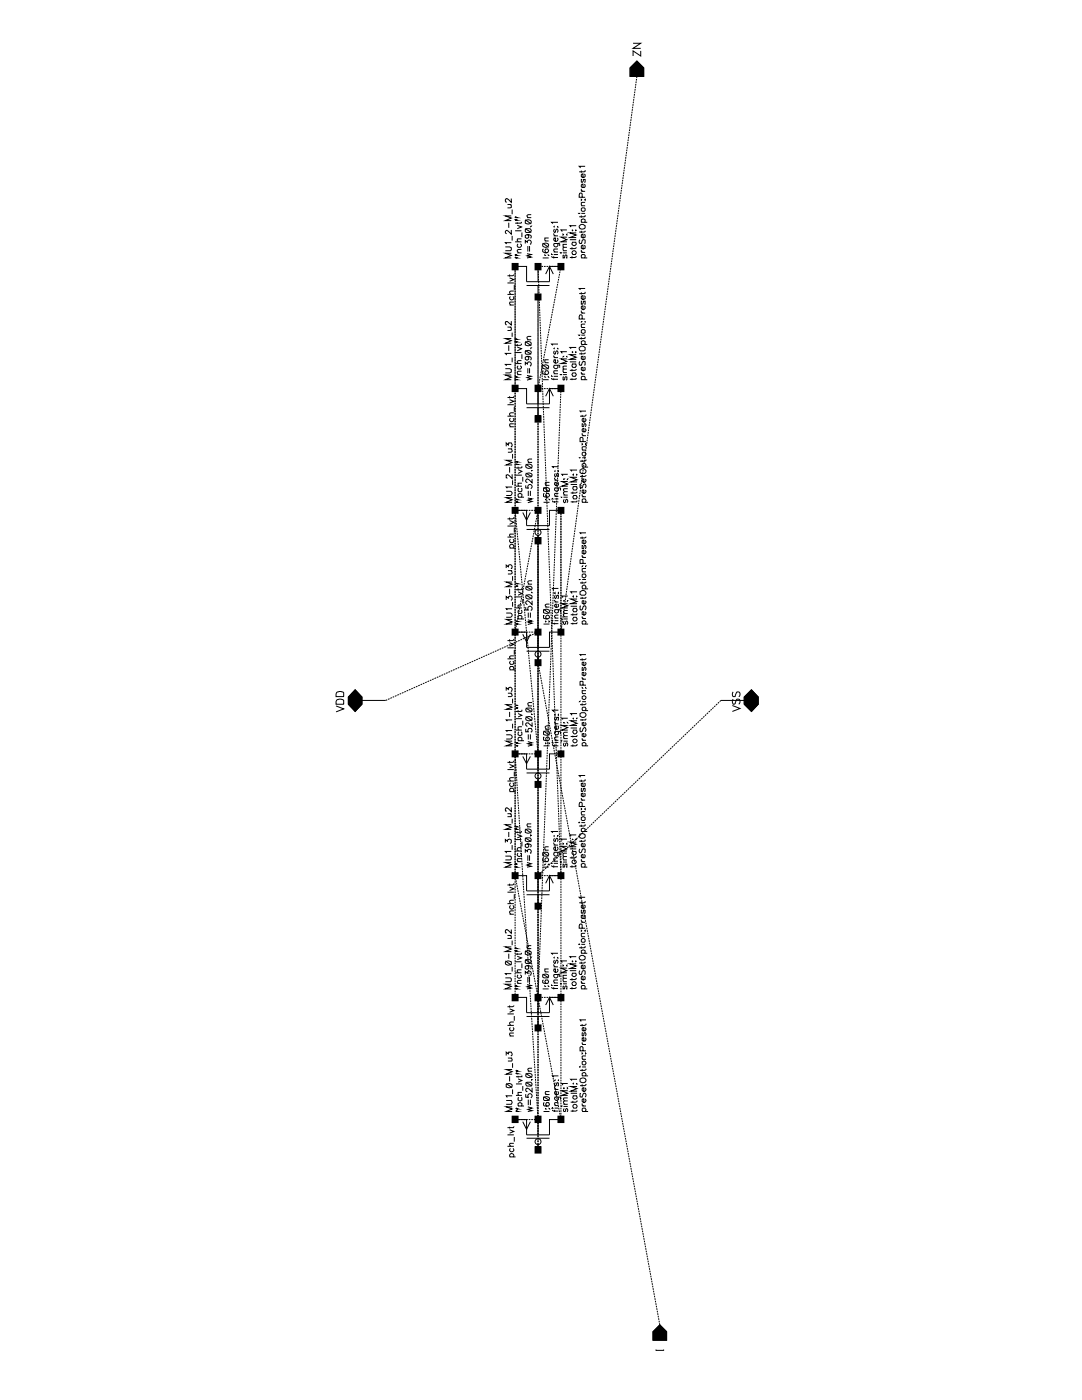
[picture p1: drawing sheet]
<svg xmlns="http://www.w3.org/2000/svg" width="216mm" height="279mm" viewBox="0 0 216 279" stroke-linecap="round" stroke-linejoin="round" font-family="sans-serif">
<g fill="none" stroke="#000" stroke-width=".2">
<path d="M125.7 13.5l1.4-1.3 1.3 1.3v1.7h-2.7zM126.3 8.6h1.5l-1.5 1.1h1.5M127.8 10.2v1l-1.5-1v1M102 39.6v.8l-.8-.8-.3 .1-.1 .4 .3 .3M116 39.8v.2zM116 37.7v.3l.3 .2M116 34v.5M116 38.2h.8M116.2 39.4v-.7l-.2-.2-.3 .1-.1 .8h1.2M116.2 35.8h-.2v.5l.2 .1 .2-.6h.4v.5l-.2 .1M116.6 36.7l.2 .2v.4l-.2 .1h-.4l-.2-.1v-.4l.3-.2v.7M116.6 34.7l.2 .2v.3l-.2 .2h-.4l-.2-.2v-.3l.3-.2v.7"/>
<path d="M116.7 39.9l.1-.1v.2zM116.8 34v.2l-.2 .1h-1M116.8 33.2h-1.2l.2 .3M100.8 49.3h.9l.3 .1v.5l-.1 .1h-1.1M101.3 58.8h1.2M101.3 56.5h1.2M101.3 40.8h.7M101.5 44.4v1.1M101.7 55.5l.8 .3-.8 .3M101.7 54.8v.4M101.8 40.8l.2 .2v.4l-.7 .1M101.9 59.2l-.2 .3 .3 .4 .4-.2 .1-.3-.1-.2"/>
<path d="M102 50.5h-1.2l1.2 .5-1.2 .5h1.2M102 48.4h-1.2l.3 .3M102 45.9v.8l-.6-.6a.34 .34 0 0 0-.5 0 .34 .34 0 0 0 .2 .6M102 43.1h-1.2l1.2 .4-1.2 .5h1.2M102.2 52.6h1.2v1.2h-1.2zM102.2 41.8v1M102.2 47.1v.9M102.5 58.1h-.6l-.2 .2 .2 .5M102.5 54.8l-.2 .2h-1M102.6 56.9v.9M102.8 53.2h2.3v3h4.5v-3h2.3M102.8 48.3h1.3"/>
<path d="M102.8 46.1h1.3M102.9 51.4l.3 .1M102.9 50.9l.3 .1M102.9 43.9h.3M102.9 43.3l.3 .1M103.2 45l.9 .3-.9 .3M103.2 50.5h.9M103.2 44.4v.3M103.4 48.7l-.2 .2 .2 .5h.4l.3-.3-.1-.3-.2-.1M104.1 49.8h-.6l-.3 .2 .3 .5M104.1 47.7h-.8l-.1 .3 .3 .3M104.1 44.3l-.1 .2h-1.2"/>
<path d="M104.1 46.4v.9M104.8 48.6v-.6l.4 .3a.41 .41 0 0 1 .4-.3 .41 .41 0 0 1 .5 .3 .41 .41 0 0 1-.4 .5M104.8 45.8l.2-.2h.7l.3 .5-.3 .3h-.7l-.2-.2zM104.8 44l.5-.1h.4a.35 .35 0 0 1 .3 .4 .35 .35 0 0 1-.3 .3l-.4 .1-.5-.2zM104.8 45.6l1.2 .8M104.8 43.9l1.2 .8M105.1 57h4.5M105.2 50.6l.8 .2-.8 .3 .8 .2-.8 .2M105.2 46.8l.3 .2v.4a.42 .42 0 0 1-.7 0v-.4l.4-.2a.64 .64 0 0 1 .8 .5l-.2 .2M105.2 43.4h.8M105.3 49.1v1.1M105.7 49.1v1.1"/>
<path d="M105.9 45.1h.1M106 42.8l-.8 .1v.3l.2 .2M106.8 58.7h1.2v1.2h-1.2zM106.8 52.6h1.2v1.2h-1.2zM107.4 53.2v3M107.4 57v2.3M108.3 48.7l.5-.2 .6 .2a.56 .56 0 0 1-.6 .7 .56 .56 0 0 1-.5-.7zM108.3 51.5h1.2M108.3 48.5l1.2 .9M108.5 49.7l-.2 .1v.4a.59 .59 0 0 0 .7 .3 .59 .59 0 0 0 .4-.6l-.1-.2h-.4a.43 .43 0 0 0-.2 .4 .43 .43 0 0 0 .4 .4M108.7 50.9l.1 .1zM108.7 48.1h.8"/>
<path d="M108.9 54.7l.7-1.5 .8 1.5M109.4 50.9l.1 .1zM109.5 47.5h-.8v.4l.2 .2M110.1 51.1l.2 .3h1M110.1 50.7l.1 .1zM110.5 48.6h1.1l.1 .5M110.5 46.6l.1 .3 .2 .2M110.5 51.1v.5M110.5 50.8h.8M110.5 50.3h.8M110.5 47.1h.8M110.6 45.2l-.1 .1z"/>
<path d="M110.7 48.6a.39 .39 0 0 0-.1 .6 .39 .39 0 0 0 .6 0 .39 .39 0 0 0 0-.6M110.7 45.7l-.2 .3 .2 .4 .1-.1 .1-.4 .2-.2 .2 .1v.3l-.1 .3M111.2 47.5a.41 .41 0 0 1 0 .6 .41 .41 0 0 1-.6 0 .41 .41 0 0 1 0-.6h.2v.7M111.2 45.3h.1zM111.3 52.6h1.2v1.2h-1.2zM111.3 49.7h-.7l-.1 .3 .2 .3M111.3 44.4h-1.2l.2 .2M111.8 50.5h.2zM112.4 46.7v.2zM112.4 50.5h.7M112.4 50h.7M112.5 50.9l-.1 .1v.5h.2l.3-.6 .2 .1v.5h-.2"/>
<path d="M113.1 49.4h-.7v.5l.1 .1M113.1 48.8h-.7v.4l.1 .2M113.1 47.3h-1.2l1.2 .5-1.2 .5h1.2M113.1 46.7v.2zM113.1 45.9h-1.2l.3 .3M113.7 47.8h1.3M114.1 49.4v.4M114.1 51.1v.5M114.1 48.3h.9M114.2 45.9v.2zM114.3 50.1a.42 .42 0 0 1 .6 .1 .42 .42 0 0 1-.1 .6h-.5l-.2-.3zM114.3 48.3a.39 .39 0 0 0 0 .6 .39 .39 0 0 0 .5 0 .39 .39 0 0 0 0-.6"/>
<path d="M114.9 45.9v.2zM115 51.1l-.3 .3h-1M115 49.4l-.3 .2h-1M115 46.5h-1.3l1.3 .4-1.3 .5h1.3M115 45h-1.3l.3 .3M115.5 42.6h.2zM115.7 45l.3-.2h.3l.5 .2v.5a.64 .64 0 0 1-.8 .2 .64 .64 0 0 1-.4-.6zM115.7 47.8l-.1 .3 .1 .5h.3l.3-.8 .5 .1v.6l-.2 .1M116 49.9v.3l.3 .2M116 41.7l.2-.2h.4l.2 .2v.3l-.2 .2h-.4l-.2-.2zM116 51.5h1.2M116 50.4h.8"/>
<path d="M116 43v.4M116 46.1v.4M116 58.3v.5M116 44.4h1.2M116 42.6h.8M116 41.1h.8M116.2 51.5l-.2-.2v-.3l.2-.2h.4l.2 .2v.3l-.2 .2M116.2 44.4l-.2-.1v-.4l.3-.2 .5 .2v.4l-.2 .1M116.6 48.9l.2 .2v.4l-.4 .2-.4-.2v-.4l.3-.2v.8M116.6 46.7l.2 .2v.4l-.4 .2-.4-.2v-.4l.3-.2v.8M116.6 59l.2 .2v.4l-.4 .2-.4-.2v-.4l.3-.2v.8M116.8 46.1l-.2 .2h-1"/>
<path d="M116.8 42.9v.3l-.2 .1h-1M116.8 40.4l-.8 .1v.4l.2 .2M116.8 58.3v.2l-.2 .1h-1M116.8 57.6h-1.2l.2 .2M100.8 73.6h.9l.3 .1v.6l-.3 .1h-.9M101.3 65.3h.7M101.5 68.9v1.1M101.7 79.8l.8 .3-.8 .3M101.7 79.1v.4M101.7 60.9h.8M101.8 65.3l.2 .1v.5l-.7 .1M102 74.8h-1.2l1.2 .5-1.2 .5h1.2"/>
<path d="M102 72.7h-1.2l.3 .3M102 70.5h-1.2l.3 .4M102 67.6h-1.2l1.2 .4-1.2 .5h1.2M102 64.1v.8l-.7-.7h-.4l-.1 .4 .3 .3M102.2 76.9h1.2v1.2h-1.2zM102.2 66.4v.8M102.2 71.4v.9M102.5 60.3h-.7l-.1 .3 .2 .3M102.5 79.1l-.1 .2h-1.1M102.8 77.6h2.3v3h4.5v-3h2.3M102.8 72.6h1.3M102.8 70.4h1.3"/>
<path d="M102.9 75.7l.3 .1M102.9 75.2l.3 .1M102.9 68.2h.3M102.9 67.6l.3 .1M103.2 69.3l.9 .3-.9 .4M103.2 68.7v.4M103.2 74.8h.9M103.4 73l-.2 .2 .2 .5h.4l.3-.3-.3-.4M104.1 74.1h-.6l-.3 .2 .3 .5M104.1 72l-.8 .1-.1 .2 .3 .3M104.1 68.6v.1l-.3 .2h-1M104.1 70.7v.9"/>
<path d="M104.8 72.9v-.6l.4 .3a.41 .41 0 0 1 .4-.3 .41 .41 0 0 1 .5 .3 .41 .41 0 0 1-.4 .5M104.8 70.1l.7-.2 .4 .2 .1 .3-.3 .3h-.7l-.2-.2zM104.8 68.3l.5-.1a.57 .57 0 0 1 .7 .5l-.5 .3-.5-.1-.2-.1zM104.8 69.9l1.2 .8M104.8 68.2l1.2 .8M105.2 74.9l.8 .2-.8 .3 .8 .2-.8 .3M105.2 71.1l.3 .2v.4a.42 .42 0 0 1-.7 0v-.4l.4-.2a.64 .64 0 0 1 .8 .5l-.2 .2M105.2 67.8h.8M105.3 73.5v1M105.7 73.5v1M105.9 69.4h.1M106 67.1h-.6l-.2 .2 .2 .5"/>
<path d="M106.8 76.9h1.2v1.2h-1.2zM107.4 77.6v3M108.3 73l.5-.2 .4 .1a.35 .35 0 0 1 .3 .3 .35 .35 0 0 1-.3 .4l-.4 .1-.5-.2zM108.3 75.8h1.2M108.3 72.8l1.2 .9M108.5 74l-.2 .1v.5l.5 .2a.49 .49 0 0 0 .7-.5l-.2-.3h-.4l-.2 .4 .4 .4M108.7 75.2l.1 .1zM108.7 72.4h.8M108.9 79.1l.7-1.5 .8 1.5M109.4 75.2l.1 .1zM109.5 71.8h-.8v.4l.2 .2M110.1 75.4l.1 .3h1.1"/>
<path d="M110.1 75l.1 .1zM110.5 72.9h1.1l.1 .5M110.5 71v.1l.3 .3M110.5 75.5v.4M110.5 75.1h.8M110.5 74.6h.8M110.5 71.4h.8M110.6 69.5l-.1 .1zM110.7 72.9a.39 .39 0 0 0-.1 .6 .39 .39 0 0 0 .6 0 .39 .39 0 0 0 0-.6M110.7 70l-.2 .3 .1 .3h.2l.1-.4 .3-.2 .1 .3-.1 .4M111.2 71.8a.41 .41 0 0 1 0 .6 .41 .41 0 0 1-.6 0 .41 .41 0 0 1 0-.6h.2v.7M111.2 69.6h.1z"/>
<path d="M111.3 76.9h1.2v1.2h-1.2zM111.3 74h-.7l-.1 .3 .2 .3M111.3 68.7h-1.2l.2 .2M111.8 74.8h.2zM112.4 71.1h.1M112.4 74.8h.7M112.4 74.3h.7M112.5 75.2l-.1 .1v.5l.1 .1 .2-.2v-.3l.2-.2 .2 .1v.5l-.2 .1M113 71.1l.1 .1zM113.1 73.7h-.7v.5l.1 .1M113.1 73.1l-.7 .1v.3l.1 .2M113.1 71.6h-1.2l1.2 .5-1.2 .5h1.2"/>
<path d="M113.1 70.2h-1.2l.3 .3M113.7 72.2h1.3M114.1 70.3h.2zM114.1 73.7v.4M114.1 75.5v.4M114.1 72.6h.9M114.3 74.4h.5l.2 .3-.2 .4h-.5l-.2-.3zM114.3 72.6l-.2 .3 .2 .4h.5l.2-.2-.2-.5M114.8 70.3h.2zM115 75.4l-.1 .3h-1.2M115 73.7l-.3 .2h-1M115 70.8h-1.3l1.3 .5-1.3 .4h1.3"/>
<path d="M115 69.3h-1.3l.3 .3M115.5 66.9h.2zM115.7 72.1l-.1 .3 .1 .5h.3l.2-.7h.6v.6l-.2 .1M115.8 69.2l.5-.1 .5 .2v.5l-.3 .2h-.7l-.2-.3v-.3zM116 74.3v.2l.3 .2M116 64.2h.1M116 62v.3l.3 .2M116 67.3v.4M116 70.4v.4M116 75.8h1.2M116 74.7h.8M116 68.7h1.2"/>
<path d="M116 66.9h.8M116 65.4h.8M116 62.5h.8M116.2 75.8l-.2-.1v-.4l.2-.2h.4l.2 .2v.4l-.2 .1M116.2 68.7l-.2-.1v-.4l.3-.2 .5 .2v.4l-.2 .1M116.2 65.8h.4l.2 .2v.4a.42 .42 0 0 1-.7 0 .42 .42 0 0 1 .1-.6zM116.2 63.7v-.7l-.2-.2-.3 .1-.1 .8h1.2M116.2 60.1h-.2v.6a.46 .46 0 0 0 .4-.6h.4v.6h-.2M116.6 73.3l.2 .1v.4l-.4 .2-.4-.2v-.4l.3-.1v.7M116.6 71.1l.2 .1v.4l-.4 .2-.4-.2v-.4l.3-.1v.7M116.6 61l.2 .2v.4l-.4 .2-.4-.2v-.4l.3-.2v.8M116.7 64.2l.1 .1z"/>
<path d="M116.8 70.4l-.2 .2h-1M116.8 67.2v.3l-.2 .1h-1M116.8 64.7l-.8 .1v.4l.2 .2M101 98h.9l.3 .4-.3 .5h-.9M101 89.1v-.7l.4 .4 .1-.4h.5l.2 .5-.1 .3h-.2M101.3 83.1h1.2M101.3 80.8h1.2M101.3 89.6h.9M101.7 93.2v1.1M101.7 85.2h.8M101.9 83.5l-.2 .4 .3 .3 .5-.3-.1-.4M101.9 89.6l.3 .5-.3 .2h-.6"/>
<path d="M102.2 99.3h-1.2l1.2 .4-1.2 .5h1.2M102.2 97.2h-1.2l.2 .3M102.2 94.7v.8l-.6-.6-.4-.2-.2 .1v.5l.3 .1M102.2 91.9h-1.2l1.2 .4-1.2 .5h1.2M102.3 90.6v.9M102.3 95.8v1M102.5 84.6h-.7l-.1 .3 .2 .3M102.5 82.4h-.6l-.2 .1v.3l.2 .3M102.6 81.2v.9M103 97h1.1M103 94.8h1.1M103 99.7h.4"/>
<path d="M103 92.6l.4 .1M103 92.1l.4 .1M103.4 93.7l.7 .4-.7 .4M103.4 99.2h1.2M103.4 93.1v.5M103.5 99.2l-.1-.1v-.5l.3-.1 .4 .1v.5l-.1 .1M103.5 97.5h-.1v.5l.1 .1h.5l.1-.1v-.5h-.1M104.1 96.4h-.7v.5l.1 .1M104.1 93v.3l-.1 .1h-1M104.3 95.2v.9M104.9 96.9v.5l.5 .1a.45 .45 0 0 1 0-.7 .45 .45 0 0 1 .7 .1 .45 .45 0 0 1-.2 .6M104.9 94.4l1.3 .8"/>
<path d="M104.9 92.6l1.3 .9M105 94.6l.7-.2 .4 .2 .1 .2-.3 .4h-.7l-.3-.4zM105 92.8a.62 .62 0 0 1 .7-.2 .62 .62 0 0 1 .4 .7 .62 .62 0 0 1-.8 .2 .62 .62 0 0 1-.3-.7zM105.1 81.4h4.5M105.3 99.4l.9 .2-.9 .2 .9 .3-.9 .2M105.3 92.3h.9M105.4 98v1M105.8 98v1M106 93.9h.2zM106.2 95.6v.8l-.6-.6-.4-.2-.3 .2v.3l.3 .2M106.2 91.6h-.6l-.3 .2 .3 .5M106.8 83h1.2v1.2h-1.2z"/>
<path d="M107.4 81.4v2.2M108.5 97.5l.5-.2 .4 .1a.35 .35 0 0 1 .3 .3 .35 .35 0 0 1-.3 .3l-.4 .1-.5-.1zM108.5 97.3l1.1 .8M108.6 98.5l-.1 .1v.5l.5 .1a.49 .49 0 0 0 .6-.4l-.1-.3h-.4l-.2 .4 .3 .3M108.8 96.9h.8M108.9 99.7h.1h-.2zM109.6 99.7h.1M109.6 96.3h-.7l-.1 .3 .3 .3M110.2 99.6h.1zM110.2 99.9l.1 .3h1.1M110.7 97.4h1.1v.5M110.7 95.3v.3l.3 .2"/>
<path d="M110.7 94.1v-.1zM110.7 100v.3M110.7 99.6h.7M110.7 99.1h.7M110.7 95.8h.7M110.8 97.4l-.1 .1a.4 .4 0 0 0 .2 .5 .4 .4 0 0 0 .5-.1v-.4l-.1-.1M110.8 94.5l-.1 .2 .1 .5 .3-.6h.3v.5l-.1 .1M111.3 96.3l.1 .1v.4a.42 .42 0 0 1-.6 .1 .42 .42 0 0 1-.1-.6h.3v.6M111.4 98.5h-.7v.3l.2 .3M111.4 94l-.1 .1zM111.4 93.1h-1.2l.3 .3M112 99.2l.1 .1z"/>
<path d="M112.4 95.6h.2zM112.4 99.2h.9M112.4 98.8h.9M112.6 99.7l-.2 .2 .1 .3 .1 .1 .3-.1v-.4l.2-.1 .2 .2-.2 .4M113.2 95.6h.1M113.3 98.1h-.6l-.3 .2 .3 .5M113.3 97.5h-.8l-.1 .4 .3 .2M113.3 96.1h-1.2l1.2 .5-1.2 .4h1.2M113.3 94.7h-1.2l.2 .3M113.9 96.7h1.2M114.3 98.1v.5M114.3 100v.3"/>
<path d="M114.3 97.1h.8M114.4 94.7v.1zM114.5 98.9h.5l.1 .2-.1 .5h-.5l-.2-.3zM114.5 97.1l-.2 .3 .2 .4h.5l.1-.3-.1-.4M115 94.7h.1zM115.1 99.9v.3h-1.2M115.1 98.1l-.2 .3h-1M115.1 95.2h-1.2l1.2 .6-1.2 .4h1.2M115.1 93.8h-1.2l.2 .3M115.7 91.4h.1M115.7 93.8a.61 .61 0 0 1 .8-.3 .61 .61 0 0 1 .3 .8l-.1 .2h-.7l-.3-.2zM115.9 96.6l-.2 .1v.6l.5 .1 .2-.7 .4-.1 .1 .3-.1 .5"/>
<path d="M116.2 98.6v.4l.3 .1M116.2 88.6v.1zM116.2 86.4v.4l.3 .2M116.2 99.1h.7M116.2 82.8v.4M116.2 91.8v.4M116.2 94.8v.4M116.2 93.2h1.1M116.2 91.4h.7M116.2 89.8h.7M116.2 87h.7M116.3 93.2l-.1-.2v-.4a.42 .42 0 0 1 .6 0 .42 .42 0 0 1 0 .6"/>
<path d="M116.3 90.3h.5a.4 .4 0 0 1 0 .6 .4 .4 0 0 1-.6-.2zM116.3 88.1v-.6l-.4-.2-.2 .2v.6h1.2M116.3 84.6h-.1v.5l.1 .1 .3-.6h.2l.1 .3-.1 .3M116.8 97.8a.4 .4 0 0 1 0 .6 .4 .4 0 0 1-.6-.1v-.4l.3-.1v.7M116.8 95.6a.4 .4 0 0 1 0 .6 .4 .4 0 0 1-.6-.1v-.4l.3-.1v.7M116.8 85.5l.1 .3-.1 .4h-.5l-.1-.2v-.3l.3-.2v.7M116.8 83.5a.4 .4 0 0 1 0 .5 .4 .4 0 0 1-.5 .2l-.1-.2v-.3l.3-.2v.7M116.8 88.6v.1zM116.9 94.8l-.2 .3h-1M116.9 91.7v.2l-.2 .1h-1M116.9 89.2h-.7v.5l.1 .1M116.9 82.7v.2l-.2 .2h-1"/>
<path d="M116.9 82h-1.2l.2 .3M101 119.7v-.7l.4 .4 .1-.4h.4l.3 .4-.1 .3-.2 .1M101 113.4v-.6l.4 .3 .1-.3a.45 .45 0 0 1 .6 .1 .45 .45 0 0 1 0 .6h-.2M101.3 107.2h1.2M101.3 105h1.2M101.3 113.9h.9M101.7 103.9l.8 .3-.8 .4M101.7 109.4h1.2M101.7 103.3v.4M101.7 117.5v1.1M101.9 109.4l-.2-.4 .3-.4 .4 .1 .1 .3-.1 .4M101.9 107.6l-.2 .3 .2 .4h.5l.1-.3-.1-.4"/>
<path d="M101.9 113.9l.3 .5-.3 .2h-.6M102.2 101.3h1.2v1.1h-1.2zM102.2 116.2h-1.2l1.2 .4-1.2 .5h1.2M102.3 115v.9M102.5 106.6h-.7l-.1 .3 .2 .3M102.5 103.2v.2l-.2 .1h-1M102.6 105.3v1M102.8 101.9h2.3v3h4.5v-3h2.3M103 119.1h1.1M103 100.2h.4M103 117h.4M103 116.4l.4 .1"/>
<path d="M103.4 118.1l.7 .3-.7 .4M103.4 117.4v.5M104.1 117.3v.3l-.1 .1h-1M104.3 102.3l.8 1.5 .7-1.5M104.3 119.5v1M104.9 118.7l1.3 .8M104.9 117l1.3 .8M105 118.9a.62 .62 0 0 1 .7-.2 .62 .62 0 0 1 .4 .7 .62 .62 0 0 1-.8 .2 .62 .62 0 0 1-.3-.7zM105.1 105.7h4.5M105.2 117h.7l.3 .3a.68 .68 0 0 1-.7 .5 .68 .68 0 0 1-.6-.5zM105.3 116.6h.9M106.1 118.2l.1 .1h-.2z"/>
<path d="M106.2 119.9v.7l-.6-.5-.4-.2-.3 .2v.3l.3 .2M106.2 115.9h-.6l-.3 .2 .3 .5M106.8 107.3h1.2v1.2h-1.2zM106.8 101.3h1.2v1.1h-1.2zM107.4 101.9v3M107.4 106.8v1.1M108.5 100.2h1.1M110.7 119.7v.2l.3 .2M110.7 118.3v.1zM110.8 118.8l-.1 .2 .1 .5 .3-.6h.3v.5l-.1 .1M111.3 101.3h1.2v1.1h-1.2zM111.4 118.3v.1z"/>
<path d="M111.4 117.4h-1.2l.3 .3M112.4 119.9h.2zM113.2 119.9h.1M113.3 119h-1.2l.2 .3M114.3 119h.1v.1zM115 119h.1zM115.1 119.5h-1.2l1.2 .6-1.2 .4h1.2M115.1 118.1h-1.2l.2 .3M115.7 115.7h.1M115.7 118.1a.61 .61 0 0 1 .8-.3 .61 .61 0 0 1 .3 .8l-.1 .2h-.7l-.3-.2zM116.2 114.7l.1-.1h.5a.4 .4 0 0 1 0 .6 .4 .4 0 0 1-.6-.2zM116.2 112.9h.1"/>
<path d="M116.2 110.7v.4l.3 .2M116.2 100.2h1.1M116.2 107.1v.4M116.2 116.1v.4M116.2 119.1v.4M116.2 117.5h1.1M116.2 115.7h.7M116.2 114.1h.7M116.2 111.3h.7M116.3 100.2h-.1v-.5l.1-.1h.5l.1 .2-.1 .4M116.3 117.5l-.1-.2v-.3l.1-.2a.4 .4 0 0 1 .5 .2 .4 .4 0 0 1 0 .5M116.3 112.4v-.6l-.5-.1-.1 .7h1.2"/>
<path d="M116.3 108.9h-.1v.6h.2l.2-.6h.2l.1 .4-.1 .2M116.8 119.9a.4 .4 0 0 1 0 .6 .4 .4 0 0 1-.6-.1v-.4l.3-.1v.7M116.8 109.8a.42 .42 0 0 1 0 .7 .42 .42 0 0 1-.6-.1v-.4l.3-.2v.8M116.8 107.8a.42 .42 0 0 1 0 .6 .42 .42 0 0 1-.6 0v-.5l.3-.1v.7M116.8 112.9h.1M116.9 119.1l-.1 .3h-1.1M116.9 116.1l-.2 .2h-1M116.9 113.5h-.7v.5l.1 .1M116.9 107.1l-.2 .3h-1M116.9 106.3h-1.2l.2 .3M67.1 139.8l.5-.3 .8 .1 .2 .2v.7h-1.5zM67.1 138.3l.5-.3 .8 .1 .2 .2v.7h-1.5z"/>
<path d="M70.9 137.7l1.3 1.4v1.4l-1.3 1.5-1.4-1.5v-1.4zM70.9 139.8h6.1M101 122.3h.9l.3 .4-.1 .3-.2 .2h-.9M101 137.8v-.6l.4 .4 .1-.4a.45 .45 0 0 1 .6 .1 .45 .45 0 0 1 0 .6l-.2 .1M101.3 131.5h1.2M101.3 129.3h1.2M101.3 138.3h.9M101.7 128.3l.8 .3-.8 .3M101.7 127.6v.4M101.7 133.7h1.2M101.9 133.7l-.2-.3 .2-.4h.5l.1 .3-.1 .4M101.9 131.9l-.2 .3 .2 .4h.5l.1-.3-.1-.4"/>
<path d="M101.9 138.3l.3 .6-.3 .1h-.6M102.2 125.6h1.2v1.1h-1.2zM102.2 123.6h-1.2l1.2 .5-1.2 .4h1.2M102.2 121.5h-1.2l.2 .3M102.3 120.1v1M102.3 139.4v1M102.5 130.9l-.7 .1-.1 .2 .2 .3M102.5 127.5v.2l-.2 .1h-1M102.6 129.7v.9M102.8 126.2h2.3v3h4.5v-3h2.3M103 121.3h1.1M103 124.5h.4"/>
<path d="M103 124h.4M103.4 123.5h1.2M103.5 123.5l-.1-.1v-.4l.1-.1h.5l.1 .1v.4l-.1 .1M103.5 121.8l-.1 .1v.4l.1 .1h.5l.1-.1v-.4l-.1-.1M104.1 120.7l-.7 .1v.4l.1 .1M104.3 126.6l.8 1.5 .7-1.5M104.9 121.2v.6h.5a.46 .46 0 0 1 0-.7 .46 .46 0 0 1 .7 0 .46 .46 0 0 1 0 .7h-.2M105.1 130h4.5M105.3 123.7l.9 .3-.9 .1 .9 .3-.9 .2M105.4 122.3v1M105.8 122.3v1M106.8 131.7h1.2v1.1h-1.2z"/>
<path d="M106.8 125.6h1.2v1.1h-1.2zM107.4 126.2v3M107.4 131.1v1.1M108.5 121.8l.5-.2 .4 .1a.35 .35 0 0 1 .3 .3 .35 .35 0 0 1-.3 .3l-.4 .1-.5-.1zM108.5 124.5h1.1M108.5 121.6l1.1 .8M108.6 122.9h-.1v.5l.5 .1a.49 .49 0 0 0 .6-.4 .38 .38 0 0 0-.3-.3 .38 .38 0 0 0-.4 .3 .38 .38 0 0 0 .3 .4M108.8 124h.2zM108.8 121.2h.8M109.6 124v.1zM109.6 120.6h-.7l-.1 .3 .3 .3M110.2 124.2l.1 .3h1.1"/>
<path d="M110.2 123.8v.2zM110.7 121.7l1.1 .1v.4M110.7 124.3v.3M110.7 123.9h.7M110.7 123.4h.7M110.7 120.1h.7M110.8 121.7a.4 .4 0 0 0 0 .6 .4 .4 0 0 0 .6-.1v-.4l-.1-.1M111.3 120.6h.1v.5a.37 .37 0 0 1-.6 .1 .37 .37 0 0 1 .1-.6l.1 .6M111.3 125.6h1.2v1.1h-1.2zM111.4 122.8h-.5l-.2 .1 .2 .5M112 123.5l.1 .1zM112.4 123.5h.9"/>
<path d="M112.4 123.1h.9M112.6 124l-.2 .2 .2 .4 .3-.1v-.4l.1-.1h.2l.1 .4-.2 .2M113.3 122.4l-.8 .1-.1 .4 .3 .2M113.3 121.8h-.6l-.3 .2 .3 .4M113.3 120.5h-1.2l1.2 .4-1.2 .4h1.2M113.9 121h1.2M114.3 122.4v.5M114.3 124.3v.3M114.3 121.4h.8M114.5 123.2h.5l.1 .2-.1 .5-.4 .1-.2-.2-.1-.4zM114.5 121.4l-.2 .3 .2 .4h.5l.1-.3-.1-.4M115.1 124.2v.3h-1.2"/>
<path d="M115.1 122.4v.3h-1.2M115.7 140h.1M115.9 120.9l-.2 .1v.6l.2 .2 .3-.1 .2-.7 .2-.1h.2l.1 .3-.1 .6M116.2 123v.3l.3 .1M116.2 137.2v.1zM116.2 135.1v.3l.3 .2M116.2 131.4v.4M116.2 124.5h1.1M116.2 123.4h.7M116.2 138.4h.7M116.2 135.6h.7M116.3 124.5h-.1v-.5a.39 .39 0 0 1 .6-.1 .39 .39 0 0 1 0 .6"/>
<path d="M116.3 136.7v-.6l-.5-.1-.1 .7h1.2M116.3 133.2l-.1 .1v.5h.2l.3-.6 .2 .2-.1 .4M116.8 122.1a.4 .4 0 0 1 0 .6 .4 .4 0 0 1-.6-.1v-.4l.3-.1v.7M116.8 134.2a.4 .4 0 0 1 0 .6 .4 .4 0 0 1-.6-.1v-.4l.3-.1v.7M116.8 132.2a.4 .4 0 0 1 0 .6 .4 .4 0 0 1-.6-.1v-.5h.3v.6M116.8 137.2l.1 .1zM116.9 137.8h-.7v.5l.1 .1M116.9 131.4l-.2 .3h-1M116.9 130.6h-1.2l.2 .3M143.8 139.8h6.1M146.3 139.5l-.2 .4a.52 .52 0 0 0 .4 .6l.2-.1 .3-.8 .4-.1a.6 .6 0 0 1 0 1M146.3 138.1l-.2 .3 .2 .6 .4-.1 .4-.8h.3a.54 .54 0 0 1 0 .9"/>
<path d="M149.9 137.7l1.4 1.4v1.4l-1.4 1.5-1.4-1.5v-1.4zM67.1 140.9l1.5 .6-1.5 .6M101 146.6h.9l.3 .4-.1 .3-.2 .2h-.9M101.3 155.9h1.2M101.3 153.6h1.2M101.7 152.6l.8 .3-.8 .3M101.7 142.1v1M101.7 151.9v.4M101.7 158h1.2M101.9 158l-.2-.3 .2-.4h.5l.1 .3-.1 .4M101.9 156.2l-.2 .4 .3 .4 .4-.1 .1-.3-.1-.4M102.2 149.9h1.2v1.1h-1.2z"/>
<path d="M102.2 147.9h-1.2l1.2 .5-1.2 .4h1.2M102.2 145.8h-1.2l.2 .2M102.2 143.7h-1.2l.2 .2M102.2 140.6h-1.2l1.2 .5-1.2 .5h1.2M102.3 144.4v1M102.5 155.2h-.6l-.2 .2 .2 .5M102.5 151.8v.2l-.2 .1h-1M102.6 154v.9M102.8 150.5h2.3v3h4.5v-3h2.3M103 145.7h1.1M103 143.4h1.1M103 148.8h.4"/>
<path d="M103 148.3h.4M103 141.3h.4M103 140.8h.4M103.4 142.4l.7 .3-.7 .4M103.4 141.7v.5M103.4 147.8h1.2M103.5 147.8l-.1-.1v-.4l.1-.1h.5l.1 .1v.4l-.1 .1M103.5 146l-.1 .2v.4l.3 .2 .4-.2v-.4l-.1-.2M104.1 145l-.7 .1v.4l.1 .2M104.1 141.6v.3l-.1 .1h-1M104.3 151l.8 1.4 .7-1.4M104.3 143.8v1"/>
<path d="M104.9 145.5v.5h.5l-.1-.3 .2-.3h.5l.2 .5-.3 .2M104.9 143l1.3 .8M104.9 141.3l1.3 .8M105 143.2a.62 .62 0 0 1 .7-.2 .62 .62 0 0 1 .4 .7 .62 .62 0 0 1-.8 .2 .62 .62 0 0 1-.3-.7zM105 141.5l.2-.2h.7l.3 .4-.3 .4h-.7l-.3-.4zM105.1 154.3h4.5M105.3 148l.9 .3-.9 .1 .9 .3-.9 .2M105.3 140.9h.9M105.4 146.6v1M105.8 146.6v1M106.1 142.5l.1 .1h-.2zM106.2 144.2v.7l-.8-.6h-.3l-.2 .4 .3 .2"/>
<path d="M106.2 140.2h-.6l-.3 .2 .3 .5M106.8 156h1.2v1.1h-1.2zM106.8 149.9h1.2v1.1h-1.2zM107.4 150.5v3M107.4 155.4v1.1M108.5 146l.5-.1 .4 .1a.35 .35 0 0 1 .3 .3 .35 .35 0 0 1-.3 .3l-.4 .1-.5-.1zM108.5 148.8h1.1M108.5 145.9l1.1 .8M108.6 147.2h-.1v.5l.5 .1a.49 .49 0 0 0 .6-.4 .38 .38 0 0 0-.3-.3 .38 .38 0 0 0-.4 .3 .38 .38 0 0 0 .3 .4M108.8 145.5h.8M108.9 148.3v.1zM109.6 148.3v.1z"/>
<path d="M109.6 144.9h-.5l-.3 .1 .3 .5M110.2 148.2h.1zM110.2 148.5v.2l.3 .1h.9M110.7 146h1.1v.5M110.7 144l.1 .4h.2M110.7 142.7v-.1v.1zM110.7 148.6v.4M110.7 147.7h.7M110.7 148.2h.7M110.7 144.4h.7M110.8 146l-.1 .2 .1 .4h.5l.1-.1v-.5h-.1M110.8 143.2l-.1 .1 .1 .5 .3-.6h.3v.5l-.1 .1"/>
<path d="M111.3 144.9h.1v.5l-.1 .1h-.5l-.1-.4 .3-.2v.6M111.3 149.9h1.2v1.1h-1.2zM111.4 147.1h-.5l-.2 .1 .2 .5M111.4 142.6v.1zM111.4 141.7h-1.2l.3 .4M112 147.9l.1-.1zM112.4 147.9h.9M112.4 147.4h.9M112.5 144.2l.1 .1h-.2zM112.6 148.3l-.2 .2 .2 .4 .3-.1v-.4l.1-.1h.2l.1 .4-.2 .2M113.2 144.2l.1 .1zM113.3 146.8h-.8l-.1 .4 .3 .2"/>
<path d="M113.3 146.1h-.6l-.3 .2 .3 .5M113.3 144.8h-1.2l1.2 .4-1.2 .5h1.2M113.3 143.3h-1.2l.2 .3M113.9 145.3h1.2M114.3 143.3l.1 .1zM114.3 146.8v.4M114.3 148.6v.4M114.3 145.7h.8M114.5 145.7l-.2 .3 .2 .4a.43 .43 0 0 0 .5-.1 .43 .43 0 0 0 0-.6M115 143.3h.1zM115.1 148.5v.2l-.2 .1h-1M115.1 146.7v.3h-1.2"/>
<path d="M115.1 143.8h-1.2l1.2 .6-1.2 .4h1.2M115.1 142.4h-1.2l.2 .3M115.7 142.4l.3-.2h.7a.5 .5 0 0 1 .2 .6 .5 .5 0 0 1-.4 .4h-.3l-.5-.3zM115.9 145.2l-.2 .2v.5l.2 .1h.3l.1-.5 .5-.3 .1 .3-.1 .5M116 159.3v.2l.3 .2M116 155.6v.4M116 159.7h.8M116.2 147.3v.3l.3 .1M116.2 157.3l-.2 .1v.5l.2 .1 .1-.2 .1-.4 .2-.1 .2 .1v.5l-.2 .1M116.2 140.4v.4M116.2 143.5v.3M116.2 148.8h1.1"/>
<path d="M116.2 147.7h.7M116.2 141.8h1.1M116.2 140h.7M116.3 148.8h-.1v-.5a.39 .39 0 0 1 .6-.1 .39 .39 0 0 1 0 .6M116.3 141.8l-.1-.2v-.3l.1-.2h.5l.1 .3-.1 .4M116.6 158.3l.2 .1v.4l-.4 .2-.4-.2v-.4l.3-.1v.7M116.6 156.3l.2 .1v.4l-.2 .2h-.4l-.2-.2v-.4l.3-.1v.7M116.8 146.4a.4 .4 0 0 1 0 .6 .4 .4 0 0 1-.6-.1v-.4l.3-.1v.7M116.8 144.2a.4 .4 0 0 1 0 .6 .4 .4 0 0 1-.6-.1v-.4l.3-.1v.7M116.8 155.5v.3l-.2 .1h-1M116.8 154.8h-1.2l.2 .3M116.9 143.4l-.1 .3h-1.1"/>
<path d="M116.9 140.4l-.2 .2h-1M146.1 140.8l1.6 .6-1.6 .6M100.8 170.9h1.1l.1 .1v.4l-.1 .2h-1.1M100.8 168.1v-.5l.5 .3v-.3l.4-.1 .3 .1v.5l-.2 .2M101.3 178.1h1.2M101.3 162.4h.7M101.5 166v1M101.7 177l.8 .4-.8 .3M101.7 176.4v.4M101.8 162.4l.2 .2v.4h-.7M102 172.1h-1.2l1.2 .5-1.2 .5h1.2M102 169.9h-1.2l.3 .4"/>
<path d="M102 164.6h-1.2l1.2 .5-1.2 .4h1.2M102 161.1v.9l-.8-.8-.4 .3 .1 .4h.2M102.2 174.2h1.2v1.1h-1.2zM102.2 163.4v.9M102.2 168.7v.9M102.5 179.7h-.6l-.2 .1 .2 .5M102.5 176.3v.1l-.2 .2h-1M102.6 178.5v.9M102.8 174.8h2.3v3h4.5v-3h2.3M102.8 169.8h1.3M102.8 167.6h1.3M102.9 173l.3 .1"/>
<path d="M102.9 172.5h.3M102.9 165.4l.3 .1M102.9 164.9l.3 .1M103.2 166.5l.9 .4-.9 .3M103.2 165.9v.4M103.2 172h.9M103.4 170.3a.39 .39 0 0 0-.1 .5 .39 .39 0 0 0 .6 .1 .39 .39 0 0 0 .1-.6h-.2M104.1 171.4h-.8l-.1 .3 .3 .3M104.1 169.2h-.8l-.1 .4 .3 .2M104.1 165.9l-.1 .2h-1.2M104.1 168v.9M104.8 170.2v-.6l.4 .3a.38 .38 0 0 1 .4-.4 .38 .38 0 0 1 .4 .3 .38 .38 0 0 1-.3 .5"/>
<path d="M104.8 167.4l.2-.2h.7l.3 .4a.65 .65 0 0 1-.6 .4 .65 .65 0 0 1-.6-.4zM104.8 165.6l.5-.2 .4 .1a.35 .35 0 0 1 .3 .4 .35 .35 0 0 1-.3 .3l-.4 .1-.5-.2zM104.8 167.2l1.2 .8M104.8 165.4l1.2 .9M105.1 178.6h4.5M105.2 172.1l.8 .3-.8 .2 .8 .3-.8 .2M105.2 168.4l.3 .2v.4a.42 .42 0 0 1-.7 0v-.4l.4-.2a.67 .67 0 0 1 .8 .4l-.2 .3M105.2 165h.8M105.3 170.7v1.1M105.7 170.7v1.1M105.9 166.6v.2zM106 164.4h-.8v.4l.2 .2"/>
<path d="M106.8 174.2h1.2v1.1h-1.2zM107.4 174.8v3M107.4 178.6v2.2M108.3 170.3l.2-.2h.7l.3 .4-.3 .4h-.7l-.2-.2zM108.3 173.1h1.2M108.3 170.1l1.2 .8M108.5 171.3l-.2 .1v.4l.2 .2h.8l.2-.4-.1-.2-.3-.2-.3 .2-.1 .2 .2 .4h.2M108.7 172.5h.1M108.7 169.7h.8M108.9 176.3l.7-1.5 .8 1.5M109.4 172.5h.1M109.5 169l-.8 .1v.4l.2 .2"/>
<path d="M110.1 172.7l.2 .3h1M110.1 172.4h.1M110.5 170.1l1.1 .1 .1 .5M110.5 168.1l.1 .4 .2 .2M110.5 166.8l.1 .1zM110.5 172.7v.4M110.5 172.3h.8M110.5 171.9h.8M110.5 168.7h.8M110.7 170.1a.43 .43 0 0 0-.1 .6 .43 .43 0 0 0 .6 0 .43 .43 0 0 0 0-.6M110.7 167.3l-.2 .3 .1 .3h.2l.3-.6 .2 .3-.1 .3M111.2 169a.42 .42 0 0 1 .1 .6 .42 .42 0 0 1-.7 0 .42 .42 0 0 1 .1-.6l.1 .8"/>
<path d="M111.2 166.8h.1zM111.3 174.2h1.2v1.1h-1.2zM111.3 171.2h-.6l-.2 .2v.2l.2 .3M111.3 165.9h-1.2l.2 .3M111.8 172h.2zM112.4 168.3v.2zM112.4 172h.7M112.4 171.6h.7M112.5 172.5h-.1v.6h.2l.2-.6h.3v.6h-.2M113.1 170.9l-.7 .1 .1 .6M113.1 170.3h-.7v.5l.1 .1M113.1 168.9h-1.2l1.2 .5-1.2 .4h1.2"/>
<path d="M113.1 168.3v.2zM113.1 167.5h-1.2l.3 .2M113.7 169.4h1.3M114.1 170.9v.5M114.1 172.7v.4M114.1 169.9h.9M114.2 167.5l.1 .1h-.2zM114.3 169.9a.39 .39 0 0 0 0 .6 .39 .39 0 0 0 .5 0 .39 .39 0 0 0 0-.6M114.9 167.5l.1 .1h-.2zM115 172.7l-.3 .3h-1M115 170.9v.1l-.3 .2h-1M115 168.1h-1.3l1.3 .4-1.3 .5h1.3"/>
<path d="M115 166.6h-1.3l.3 .3M115.6 164.1v.2zM115.7 169.4l-.1 .3 .1 .5 .3-.1 .3-.7 .5 .1v.6l-.2 .1M115.7 166.5h.9l.2 .1v.4a.64 .64 0 0 1-.8 .3 .64 .64 0 0 1-.4-.6zM116 171.4v.4l.3 .2M116 163.2l.3-.2 .5 .2v.4l-.2 .1h-.4l-.2-.1zM116 161.4v.1zM116 164.6v.4M116 167.6v.5M116 179.9v.4M116 173.1h1.2M116 172h.8"/>
<path d="M116 165.9h1.2M116 164.2h.8M116 162.6h.8M116.2 173.1l-.2-.2v-.4l.3-.2 .5 .2v.4l-.2 .2M116.2 165.9h-.2v-.5l.3-.1 .5 .1v.5h-.2M116.2 161v-.7l-.2-.2-.3 .1-.1 .8h1.2M116.6 170.5l.2 .2v.3l-.2 .2h-.4l-.2-.2v-.3l.3-.2v.7M116.6 168.3l.2 .2v.3l-.2 .2h-.4l-.2-.2v-.3l.3-.2v.7M116.8 167.6v.2l-.2 .1h-1M116.8 164.5v.3h-.2h-1M116.8 162l-.8 .1 .2 .5M116.8 161.4v.1z"/>
<path d="M116.8 179.8v.3l-.2 .1h-1M116.8 179.1h-1.2l.2 .3M100.8 195.2h1.1l.1 .1v.4l-.1 .2h-1.1M100.8 191.8l1.2 .8M100.9 191.9l.4-.1 .7 .1v.5l-.5 .2-.4-.1a.36 .36 0 0 1-.2-.6zM101.3 180.3h1.2M101.3 186.7h.7M101.5 190.3v1M101.7 182.5h.8M101.8 186.7l.2 .2v.4h-.7M101.9 180.7l-.2 .4 .3 .3h.4l.1-.3-.1-.4M102 196.4h-1.2l1.2 .4-1.2 .6h1.2"/>
<path d="M102 194.3h-1.2l.3 .3M102 189h-1.2l1.2 .4-1.2 .5h1.2M102 185.5v.8l-.8-.8-.4 .3 .1 .4h.2M102.2 198.5h1.2v1.2h-1.2zM102.2 187.7v.9M102.2 193v.9M102.5 181.8h-.6l-.2 .1 .2 .6M102.8 199.1h2.3v3h4.5v-3h2.3M102.8 194.1h1.3M102.8 191.9h1.3M102.9 197.3l.3 .1M102.9 196.8h.3"/>
<path d="M102.9 189.7l.3 .1M102.9 189.2l.3 .1M103.2 190.8l.9 .4-.9 .3M103.2 190.2v.4M103.2 196.3h.9M103.4 194.6a.39 .39 0 0 0-.1 .5 .39 .39 0 0 0 .6 .1 .39 .39 0 0 0 .1-.6h-.2M104.1 195.7h-.6l-.3 .1 .3 .5M104.1 193.5h-.8l-.1 .4 .3 .2M104.1 190.2l-.1 .2h-1.2M104.1 192.3v.9M104.8 194.5v-.6l.4 .3a.41 .41 0 0 1 .4-.4 .41 .41 0 0 1 .5 .4 .41 .41 0 0 1-.4 .4M104.8 191.7l.2-.2h.7l.3 .4-.3 .4h-.7l-.2-.2z"/>
<path d="M104.8 189.9l.5-.2 .4 .1a.35 .35 0 0 1 .3 .4 .35 .35 0 0 1-.3 .3l-.4 .1-.5-.2zM104.8 191.5l1.2 .8M104.8 189.7l1.2 .9M105.2 196.5l.8 .2-.8 .2 .8 .3-.8 .2M105.2 192.7l.3 .2v.4a.42 .42 0 0 1-.7 0v-.4l.4-.2a.64 .64 0 0 1 .8 .5l-.2 .2M105.2 189.3h.8M105.3 195v1.1M105.7 195v1.1M105.9 191h.1M106 188.7l-.8 .1v.3l.2 .2M106.8 180.3h1.2v1.1h-1.2zM106.8 198.5h1.2v1.2h-1.2z"/>
<path d="M107.4 199.1v3M108.3 194.6l.7-.2 .4 .2 .1 .2-.3 .4h-.7l-.2-.2zM108.3 197.4h1.2M108.3 194.4l1.2 .8M108.5 195.6l-.2 .1v.4l.2 .2h.8a.42 .42 0 0 0 0-.7h-.4a.37 .37 0 0 0-.2 .4 .37 .37 0 0 0 .4 .3M108.7 196.8h.1zM108.7 194h.8M109.4 196.8h.1zM109.5 193.4h-.8v.4l.2 .2M110.1 197l.2 .3h1M110.1 196.6l.1 .1zM110.5 194.5h1.1l.1 .5"/>
<path d="M110.5 192.4l.1 .4 .2 .2M110.5 197v.4M110.5 196.7h.8M110.5 196.2h.8M110.5 193h.8M110.6 191.1l-.1 .1zM110.7 194.5a.39 .39 0 0 0-.1 .5 .39 .39 0 0 0 .6 0 .39 .39 0 0 0 0-.5M110.7 191.6l-.2 .3 .1 .3h.2l.1-.4 .3-.2 .1 .3-.1 .4M111.2 193.4a.41 .41 0 0 1 0 .6 .41 .41 0 0 1-.6 0 .41 .41 0 0 1 0-.6h.2v.7M111.2 191.2h.1zM111.3 198.5h1.2v1.2h-1.2zM111.3 195.6h-.7l-.1 .3 .2 .3"/>
<path d="M111.3 190.2h-1.2l.2 .3M111.8 196.3h.2zM112.4 192.6v.2zM112.4 196.3h.7M112.4 195.9h.7M112.5 196.8h-.1v.6h.2l.3-.6h.2v.6h-.2M113.1 195.2l-.7 .1v.4l.1 .2M113.1 194.6h-.7v.5l.1 .1M113.1 193.2h-1.2l1.2 .5-1.2 .4h1.2M113.1 192.6v.2zM113.1 191.8h-1.2l.3 .3M113.7 193.7h1.3"/>
<path d="M114.1 191.9h.2zM114.1 195.2v.5M114.1 197v.4M114.1 194.2h.9M114.2 196.1a.42 .42 0 0 1 .7-.1 .42 .42 0 0 1-.1 .7h-.5l-.2-.3zM114.3 194.2a.39 .39 0 0 0 0 .6 .39 .39 0 0 0 .5 0 .39 .39 0 0 0 0-.6M114.8 191.9h.2zM115 197l-.3 .3h-1M115 195.2v.1l-.3 .2h-1M115 192.4h-1.3l1.3 .4-1.3 .5h1.3M115 190.9h-1.3l.3 .3M115.5 188.5h.2z"/>
<path d="M115.6 191a.71 .71 0 0 1 1.2-.1v.4a.64 .64 0 0 1-.8 .3 .64 .64 0 0 1-.4-.6zM115.7 193.7l-.1 .3 .1 .5h.3l.3-.8 .5 .1v.6l-.2 .1M116 195.7v.4l.3 .2M116 187.5l.4-.2 .4 .2v.4l-.2 .1h-.4l-.2-.1zM116 185.7v.1zM116 183.6v.2l.3 .3M116 188.9v.4M116 191.9v.5M116 197.4h1.2M116 196.3h.8M116 190.2h1.2M116 188.5h.8"/>
<path d="M116 186.9h.8M116 184.1h.8M116.2 197.4l-.2-.2v-.4l.2-.1h.4l.2 .1v.4l-.2 .2M116.2 190.2h-.2v-.5l.3-.1 .5 .1v.5h-.2M116.2 185.3v-.7l-.2-.2-.3 .1-.1 .8h1.2M116.2 181.6l-.2 .1v.5l.2 .1 .2-.6h.4v.5l-.2 .1M116.6 194.8l.2 .2v.4l-.4 .2-.4-.2v-.4l.3-.2v.8M116.6 192.6l.2 .2v.4l-.4 .2-.4-.2v-.4l.3-.2v.8M116.6 182.6l.2 .1v.4l-.2 .2h-.4l-.2-.2v-.4l.3-.1v.7M116.6 180.6l.2 .2v.3l-.2 .2h-.4l-.2-.2v-.3l.3-.2v.7M116.7 185.8l.1-.1v.1zM116.8 191.9l-.2 .3h-1"/>
<path d="M116.8 188.8v.3h-.2h-1M116.8 186.3l-.8 .1v.4l.2 .1M101 219.6h1l.2 .4-.2 .4h-1M101 216.4l.5-.2 .4 .1a.35 .35 0 0 1 .3 .4 .35 .35 0 0 1-.3 .3l-.4 .1-.5-.2zM101 210.7v-.7l.4 .3 .1-.3h.5l.1 .1a.36 .36 0 0 1-.2 .6M101 216.2l1.2 .9M101.3 204.6h1.2M101.3 202.4h1.2M101.3 211.2h.9M101.7 201.3l.8 .4-.8 .3M101.7 200.7v.4M101.7 214.8v1"/>
<path d="M101.7 206.8h.8M101.9 205.1l-.2 .3 .3 .3 .4-.1 .1-.4-.1-.1M101.9 211.2l.3 .2-.1 .4h-.8M102.2 218.7h-1.2l.2 .3M102.2 213.4h-1.2l1.2 .5-1.2 .5h1.2M102.3 212.2v.9M102.3 217.4v1M102.5 206.2h-.7l-.1 .3 .2 .3M102.5 204h-.6l-.2 .1 .2 .5M102.5 200.7l-.2 .2h-1M102.6 202.8v.9M103 218.6h1.1"/>
<path d="M103 216.3h1.1M103 214.2l.4 .1M103 213.7l.4 .1M103.4 215.3l.7 .3-.7 .4M103.4 214.7v.4M103.5 219l-.1 .1v.4l.3 .2 .4-.2v-.4l-.1-.1M104.1 218h-.7v.4l.1 .2M104.1 214.6v.3h-1.1M104.3 216.7v1M104.9 218.4v.5l.5 .1a.45 .45 0 0 1 0-.6 .45 .45 0 0 1 .7 .1 .45 .45 0 0 1-.2 .6M104.9 216l1.3 .7M104.9 214.2l1.3 .9"/>
<path d="M105 216.2l.2-.2h.7l.3 .4-.3 .3h-.7l-.3-.3zM105 214.4a.62 .62 0 0 1 .7-.2 .62 .62 0 0 1 .4 .7 .62 .62 0 0 1-.8 .2 .62 .62 0 0 1-.3-.7zM105.1 202.9h4.5M105.3 213.8h.9M105.4 219.5v1.1M105.8 219.5v1.1M106 215.5h.2zM106.2 217.1v.8l-.6-.6a.36 .36 0 0 0-.6 0 .36 .36 0 0 0 .1 .5h.1M106.2 213.2l-.8 .1-.1 .2 .3 .3M106.8 204.6h1.2v1.1h-1.2zM107.4 202.9v2.2M108.5 219l.6-.1 .5 .1v.3l-.2 .3h-.8l-.1-.1z"/>
<path d="M108.5 218.9l1.1 .7M108.8 218.4h.8M108.9 200.6l.7-1.5 .8 1.5M109.6 217.8h-.7l-.1 .4 .3 .2M110.7 218.9h1.1v.6M110.7 216.9v.4l.3 .1M110.7 217.4h.7M110.7 215.6h.1M110.8 218.9a.4 .4 0 0 0 0 .7 .4 .4 0 0 0 .6-.1v-.5l-.1-.1M110.8 216.1l-.1 .2 .1 .4 .3-.5h.3v.5h-.1M111.3 217.8l.1 .1v.5a.42 .42 0 0 1-.6 0 .42 .42 0 0 1-.1-.6h.3v.7M111.4 215.6h-.1z"/>
<path d="M111.4 214.7h-1.2l.3 .3M112.4 217.2h.2zM113.2 217.1v.2zM113.3 219.7h-.6l-.3 .2 .3 .5M113.3 219.1h-.8l-.1 .4 .3 .2M113.3 217.7h-1.2l1.2 .5-1.2 .4h1.2M113.3 216.2h-1.2l.2 .4M113.9 218.2h1.2M114.3 219.7v.4M114.3 218.7h.8M114.4 216.2l-.1 .1zM114.5 218.7l-.2 .4 .3 .3 .5-.3-.1-.4"/>
<path d="M115 216.3h.1zM115.1 219.6v.2l-.2 .2h-1M115.1 216.8h-1.2l1.2 .5-1.2 .5h1.2M115.1 215.4h-1.2l.2 .2M115.7 212.9v.1zM115.7 215.4a.64 .64 0 0 1 .8-.3 .64 .64 0 0 1 .4 .6 .62 .62 0 0 1-.7 .4 .62 .62 0 0 1-.5-.7zM115.9 218.2l-.2 .1v.6h.5l.1-.5 .5-.2 .1 .2-.1 .5M116.2 211.9a.42 .42 0 0 1 .6 0 .42 .42 0 0 1 0 .6h-.5l-.1-.2zM116.2 210.1v.2zM116.2 208v.3l.3 .1M116.2 204.4v.4M116.2 213.4v.4"/>
<path d="M116.2 216.4v.4M116.2 214.7h1.1M116.2 212.9h.7M116.2 211.4h.7M116.2 208.4h.7M116.3 214.7l-.1-.1v-.4a.39 .39 0 0 1 .6-.1 .39 .39 0 0 1 0 .6M116.3 209.7v-.7l-.4-.1-.2 .1v.7h1.2M116.3 206.1l-.1 .1v.5l.1 .1 .2-.2v-.4l.3-.1 .1 .2-.1 .5M116.8 219.3a.4 .4 0 0 1 0 .5 .4 .4 0 0 1-.5 .2l-.1-.2v-.3l.3-.2v.7M116.8 217.1a.4 .4 0 0 1 0 .5 .4 .4 0 0 1-.5 .2l-.1-.2v-.3l.3-.2v.7M116.8 207.1l.1 .2-.1 .5h-.5l-.1-.2v-.4l.3-.1v.7M116.8 205.1l.1 .2-.1 .4h-.5l-.1-.1v-.4l.3-.1v.6"/>
<path d="M116.8 210.1v.2zM116.9 216.3v.2l-.2 .2h-1M116.9 213.3v.1l-.2 .2h-1M116.9 210.7l-.7 .1v.4l.1 .2M116.9 204.3v.2l-.2 .1h-1M116.9 203.5h-1.2l.2 .4M101.3 226.5h1.2M101.3 228.8h1.2M101.7 225.5l.8 .3-.8 .3M101.7 224.9v.3M101.7 230.9h1.2M101.9 230.9l-.2-.4 .3-.3 .4 .2 .1 .3-.1 .2"/>
<path d="M101.9 229.2l-.2 .4 .3 .3 .5-.3-.1-.4M102.2 222.8h1.2v1.2h-1.2zM102.2 220.9h-1.2l1.2 .4-1.2 .5h1.2M102.5 228.2h-.7l-.1 .3 .2 .3M102.5 224.8l-.1 .2h-1.1M102.6 226.9v.9M102.8 223.4h2.3v3.1h4.5v-3.1h2.3M103 221.7l.4 .1M103 221.2l.4 .1M103.4 220.7h1.2M103.5 220.7l-.1-.1v-.4l.3-.2 .4 .2v.4l-.1 .1M104.3 223.9l.8 1.5 .7-1.5"/>
<path d="M105.1 227.2h4.5M105.3 220.9l.9 .2-.9 .3 .9 .3-.9 .1M106.8 228.9h1.2v1.2h-1.2zM106.8 222.8h1.2v1.2h-1.2zM107.4 223.4v3.1M107.4 228.4v1M108.5 221.8h1.1M108.6 220l-.1 .1v.5l.1 .1h.9a.42 .42 0 0 0 0-.7h-.4a.37 .37 0 0 0-.2 .4 .37 .37 0 0 0 .3 .3M108.9 221.2l.1 .1h-.2zM109.6 221.2v.1zM110.2 221.1h.1zM110.2 221.5l.3 .2h.9"/>
<path d="M110.7 221.5v.4M110.7 221.1h.7M110.7 220.6h.7M111.3 222.8h1.2v1.2h-1.2zM111.4 220h-.7v.4l.2 .2M112 220.8l.1-.1v.2zM112.4 220.8h.9M112.4 220.4h.9M112.6 221.2l-.2 .3 .1 .3h.3l.2-.6 .3 .3-.2 .3M114.3 221.5v.4M114.4 220.6l.2-.2 .5 .2v.3l-.1 .2h-.5l-.2-.2zM115.1 221.5l-.2 .2h-1"/>
<path d="M116.2 220.2v.4l.3 .1M116.2 221.8h1.1M116.2 220.7h.7M116.3 221.8l-.1-.1v-.4l.1-.2h.5l.1 .3-.1 .4M130.9 269.3v.3M130.9 269.5h1.5M131.7 264.4l1.3 1.4v1.7h-2.7v-1.7zM132.4 269.3v.3"/>
<circle cx="107.4" cy="106.3" r=".59"/>
<circle cx="107.4" cy="130.6" r=".59"/>
<circle cx="116.5" cy="139.2" r=".37"/>
<circle cx="107.4" cy="154.9" r=".59"/>
<circle cx="114.7" cy="147.9" r=".4"/>
<circle cx="114.5" cy="172" r=".41"/>
<circle cx="107.4" cy="227.8" r=".59"/>
</g>
<g fill="none" stroke="#000" stroke-width=".2" stroke-dasharray=".3 .2" stroke-linecap="butt">
<path d="M127.1 15.2l-15.2 111M111.9 53.2l-4.5 24.4M111.9 53.2h-4.5M102.8 77.6v-24.4M111.9 77.6l-4.5 121.5M111.9 77.6h-4.5M107.4 83.6v-24.3M102.8 101.9l4.6 48.6M107.4 101.9h-4.6M77 139.8l30.4-13.6M102.8 126.2l4.6-24.3M107.4 132.2v-24.3"/>
<path d="M107.4 126.2h-4.6M111.9 126.2v-24.3M143.8 139.8l-36.4 35M102.8 150.5l4.6 72.9M107.4 156.5v-48.6M107.4 150.5h-4.6M111.9 150.5v-48.6M102.8 174.8v-121.6M111.9 174.8l-4.5-121.6M111.9 174.8h-4.5M102.8 199.1v-121.5M107.4 180.8v-121.5"/>
<path d="M111.9 199.1h-4.5M107.4 205.1v-121.5M107.4 229.4v-72.9M107.4 229.4v-48.6M107.4 223.4h-4.6M111.9 223.4v-72.9M111.9 223.4l-9.1-48.6M131.7 264.4l-24.3-132.2"/>
</g>
<g fill="#000">
<path d="M125.7 13.5l1.4-1.3 1.3 1.3v1.7h-2.7zM102.2 52.6h1.2v1.2h-1.2zM106.8 58.7h1.2v1.2h-1.2zM106.8 52.6h1.2v1.2h-1.2zM111.3 52.6h1.2v1.2h-1.2zM102.2 76.9h1.2v1.2h-1.2zM106.8 76.9h1.2v1.2h-1.2zM111.3 76.9h1.2v1.2h-1.2zM106.8 83h1.2v1.2h-1.2zM102.2 101.3h1.2v1.1h-1.2zM106.8 107.3h1.2v1.2h-1.2zM106.8 101.3h1.2v1.1h-1.2z"/>
<path d="M111.3 101.3h1.2v1.1h-1.2zM70.9 137.7l1.3 1.4v1.4l-1.3 1.5-1.4-1.5v-1.4zM102.2 125.6h1.2v1.1h-1.2zM106.8 131.7h1.2v1.1h-1.2zM106.8 125.6h1.2v1.1h-1.2zM111.3 125.6h1.2v1.1h-1.2zM149.9 137.7l1.4 1.4v1.4l-1.4 1.5-1.4-1.5v-1.4zM102.2 149.9h1.2v1.1h-1.2zM106.8 156h1.2v1.1h-1.2zM106.8 149.9h1.2v1.1h-1.2zM111.3 149.9h1.2v1.1h-1.2zM102.2 174.2h1.2v1.1h-1.2z"/>
<path d="M106.8 174.2h1.2v1.1h-1.2zM111.3 174.2h1.2v1.1h-1.2zM102.2 198.5h1.2v1.2h-1.2zM106.8 180.3h1.2v1.1h-1.2zM106.8 198.5h1.2v1.2h-1.2zM111.3 198.5h1.2v1.2h-1.2zM106.8 204.6h1.2v1.1h-1.2zM102.2 222.8h1.2v1.2h-1.2zM106.8 228.9h1.2v1.2h-1.2zM106.8 222.8h1.2v1.2h-1.2zM111.3 222.8h1.2v1.2h-1.2zM131.7 264.4l1.3 1.4v1.7h-2.7v-1.7z"/>
</g>
</svg>
